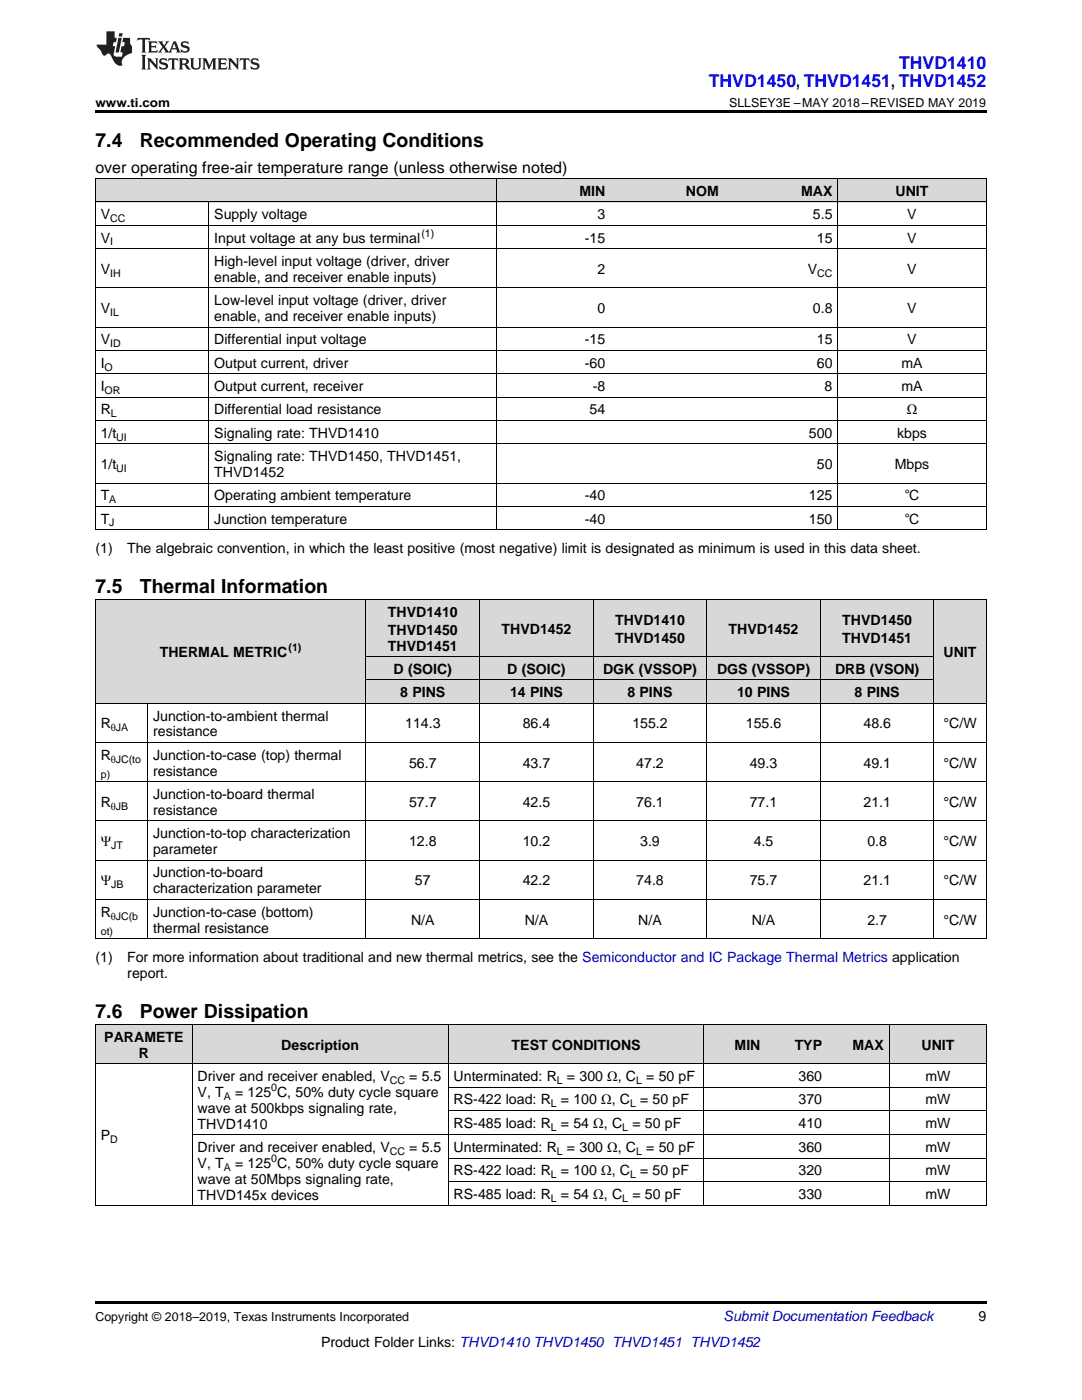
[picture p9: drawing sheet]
<svg xmlns="http://www.w3.org/2000/svg" width="216mm" height="279mm" viewBox="0 0 216 279" stroke-linecap="round" stroke-linejoin="round" font-family="sans-serif">
<defs><g id="words">
<g font-size="3.9">
<text x="19" y="29.3">7.4</text>
<text x="27.9" y="29.3">Recommended Operating Conditions</text>
<text x="19" y="118.4">7.5</text>
<text x="27.9" y="118.4">Thermal Information</text>
<text x="19" y="203.2">7.6</text>
<text x="27.9" y="203.2">Power Dissipation</text>
</g>
<g font-size="3.5" fill="#00f">
<text x="141.4" y="17.3">THVD1450, THVD1451, THVD1452</text>
<text x="179.4" y="13.8">THVD1410</text>
</g>
<text font-size="3.2" x="19" y="34.4">over operating free-air temperature range (unless otherwise noted)</text>
<g font-size="2.8">
<text x="115.6" y="39.1">MIN</text>
<text x="136.9" y="39.1">NOM</text>
<text x="159.8" y="39.1">MAX</text>
<text x="178.7" y="39.1">UNIT</text>
<text x="20.1" y="43.7">V</text>
<text x="42.8" y="43.7">Supply voltage</text>
<text x="119.2" y="43.7">3</text>
<text x="162.2" y="43.7">5.5</text>
<text x="181" y="43.7">V</text>
<text x="20.1" y="48.4">V</text>
<text x="42.8" y="48.4">Input voltage at any bus terminal</text>
<text x="42.8" y="53.1">High-level input voltage (driver, driver</text>
<text x="116.7" y="48.4">-15</text>
<text x="163" y="48.4">15</text>
<text x="181" y="48.4">V</text>
<text x="20.1" y="54.6">V</text>
<text x="42.8" y="56.2">enable, and receiver enable inputs)</text>
<text x="119.2" y="54.6">2</text>
<text x="161.2" y="54.6">V</text>
<text x="181" y="54.6">V</text>
<text x="20.1" y="62.5">V</text>
<text x="42.8" y="60.9">Low-level input voltage (driver, driver</text>
<text x="42.8" y="64.1">enable, and receiver enable inputs)</text>
<text x="119.2" y="62.5">0</text>
<text x="162.2" y="62.5">0.8</text>
<text x="181" y="62.5">V</text>
<text x="20.1" y="68.7">V</text>
<text x="42.8" y="68.7">Differential input voltage</text>
<text x="116.7" y="68.7">-15</text>
<text x="163" y="68.7">15</text>
<text x="181" y="68.7">V</text>
<text x="20.1" y="73.4">I</text>
<text x="42.8" y="73.4">Output current, driver</text>
<text x="116.7" y="73.4">-60</text>
<text x="163" y="73.4">60</text>
<text x="179.9" y="73.4">mA</text>
<text x="20.1" y="78">I</text>
<text x="20.1" y="82.7">R</text>
<text x="42.8" y="78">Output current, receiver</text>
<text x="42.8" y="82.7">Differential load resistance</text>
<text x="117.7" y="82.7">54</text>
<text x="118.3" y="78">-8</text>
<text x="164.5" y="78">8</text>
<text x="179.9" y="78">mA</text>
<text x="180.9" y="82.7">Ω</text>
<text x="20.1" y="87.3">1/t</text>
<text x="42.8" y="87.3">Signaling rate: THVD1410</text>
<text x="161.4" y="87.3">500</text>
<text x="179" y="87.3">kbps</text>
<text x="20.1" y="93.6">1/t</text>
<text x="42.8" y="92">Signaling rate: THVD1450, THVD1451,</text>
<text x="42.8" y="95.2">THVD1452</text>
<text x="163" y="93.6">50</text>
<text x="178.5" y="93.6">Mbps</text>
<text x="20.1" y="99.8">T</text>
<text x="42.8" y="99.8">Operating ambient temperature</text>
<text x="116.7" y="99.8">-40</text>
<text x="161.4" y="99.8">125</text>
<text x="180.6" y="99.8">℃</text>
<text x="20.1" y="104.5">T</text>
<text x="42.8" y="104.5">Junction temperature</text>
<text x="116.7" y="104.5">-40</text>
<text x="161.4" y="104.5">150</text>
<text x="180.6" y="104.5">℃</text>
<text x="19" y="110.3">(1)</text>
<text x="25.4" y="110.3">The algebraic convention, in which the least positive (most negative) limit is designated as minimum is used in this data sheet.</text>
<text x="77.4" y="123.1">THVD1410</text>
<text x="122.7" y="124.7">THVD1410</text>
<text x="168.1" y="124.7">THVD1450</text>
<text x="31.9" y="131.1">THERMAL METRIC</text>
<text x="77.4" y="126.6">THVD1450</text>
<text x="77.4" y="129.8">THVD1451</text>
<text x="100.1" y="126.4">THVD1452</text>
<text x="122.7" y="128.2">THVD1450</text>
<text x="145.4" y="126.4">THVD1452</text>
<text x="168.1" y="128.2">THVD1451</text>
<text x="188.3" y="131.1">UNIT</text>
<text x="78.5" y="134.5">D (SOIC)</text>
<text x="101.2" y="134.5">D (SOIC)</text>
<text x="120.3" y="134.5">DGK (VSSOP)</text>
<text x="143.1" y="134.5">DGS (VSSOP)</text>
<text x="166.6" y="134.5">DRB (VSON)</text>
<text x="30.6" y="143.8">Junction-to-ambient thermal</text>
<text x="79.9" y="139.1">8 PINS</text>
<text x="101.8" y="139.1">14 PINS</text>
<text x="125.2" y="139.1">8 PINS</text>
<text x="147.1" y="139.1">10 PINS</text>
<text x="170.5" y="139.1">8 PINS</text>
<text x="20.1" y="145.4">R</text>
<text x="30.6" y="147">resistance</text>
<text x="80.9" y="145.4">114.3</text>
<text x="104.3" y="145.4">86.4</text>
<text x="126.2" y="145.4">155.2</text>
<text x="148.8" y="145.4">155.6</text>
<text x="172.3" y="145.4">48.6</text>
<text x="188.3" y="145.4">°C/W</text>
<text x="20.1" y="151.6">R</text>
<text x="30.6" y="151.6">Junction-to-case (top) thermal</text>
<text x="30.6" y="154.8">resistance</text>
<text x="81.6" y="153.2">56.7</text>
<text x="104.3" y="153.2">43.7</text>
<text x="127" y="153.2">47.2</text>
<text x="149.6" y="153.2">49.3</text>
<text x="172.3" y="153.2">49.1</text>
<text x="188.3" y="153.2">°C/W</text>
<text x="20.1" y="161">R</text>
<text x="30.6" y="159.5">Junction-to-board thermal</text>
<text x="81.6" y="161">57.7</text>
<text x="104.3" y="161">42.5</text>
<text x="127" y="161">76.1</text>
<text x="149.6" y="161">77.1</text>
<text x="172.3" y="161">21.1</text>
<text x="188.3" y="161">°C/W</text>
<text x="30.6" y="162.6">resistance</text>
<text x="30.6" y="167.3">Junction-to-top characterization</text>
<text x="20.1" y="168.9">Ψ</text>
<text x="30.6" y="170.5">parameter</text>
<text x="81.6" y="168.9">12.8</text>
<text x="104.3" y="168.9">10.2</text>
<text x="127.7" y="168.9">3.9</text>
<text x="150.4" y="168.9">4.5</text>
<text x="173.1" y="168.9">0.8</text>
<text x="188.3" y="168.9">°C/W</text>
<text x="20.1" y="176.7">Ψ</text>
<text x="30.6" y="175.1">Junction-to-board</text>
<text x="30.6" y="178.3">characterization parameter</text>
<text x="82.8" y="176.7">57</text>
<text x="104.3" y="176.7">42.2</text>
<text x="127" y="176.7">74.8</text>
<text x="149.6" y="176.7">75.7</text>
<text x="172.3" y="176.7">21.1</text>
<text x="188.3" y="176.7">°C/W</text>
<text x="20.1" y="183">R</text>
<text x="30.6" y="183">Junction-to-case (bottom)</text>
<text x="82" y="184.5">N/A</text>
<text x="104.7" y="184.5">N/A</text>
<text x="127.4" y="184.5">N/A</text>
<text x="150" y="184.5">N/A</text>
<text x="173.1" y="184.5">2.7</text>
<text x="188.3" y="184.5">°C/W</text>
<text x="19" y="192">(1)</text>
<text x="25.4" y="192">For more information about traditional and new thermal metrics, see the Semiconductor and IC Package Thermal Metrics application</text>
<text x="30.6" y="186.1">thermal resistance</text>
<text x="25.4" y="195.2">report.</text>
<text x="20.8" y="207.9">PARAMETE</text>
<text x="56.1" y="209.5">Description</text>
<text x="102.1" y="209.5">TEST CONDITIONS</text>
<text x="146.6" y="209.5">MIN</text>
<text x="158.6" y="209.5">TYP</text>
<text x="170.1" y="209.5">MAX</text>
<text x="183.9" y="209.5">UNIT</text>
<text x="27.7" y="211.1">R</text>
<text x="39.4" y="215.7">Driver and receiver enabled, V</text>
<text x="81.7" y="215.7">= 5.5</text>
<text x="90.5" y="215.7">Unterminated: R</text>
<text x="113.1" y="215.7">= 300 Ω, C</text>
<text x="128.9" y="215.7">= 50 pF</text>
<text x="159.3" y="215.7">360</text>
<text x="184.6" y="215.7">mW</text>
<text x="39.4" y="218.9">V, T</text>
<text x="46.9" y="218.9">= 125 C, 50% duty cycle square</text>
<text x="90.5" y="220.4">RS-422 load: R</text>
<text x="111.9" y="220.4">= 100 Ω, C</text>
<text x="127.7" y="220.4">= 50 pF</text>
<text x="159.3" y="220.4">370</text>
<text x="184.6" y="220.4">mW</text>
<text x="20.1" y="227.6">P</text>
<text x="39.4" y="222.1">wave at 500kbps signaling rate,</text>
<text x="39.4" y="225.2">THVD1410</text>
<text x="90.5" y="225.1">RS-485 load: R</text>
<text x="111.9" y="225.1">= 54 Ω, C</text>
<text x="126.2" y="225.1">= 50 pF</text>
<text x="159.3" y="225.1">410</text>
<text x="184.6" y="225.1">mW</text>
<text x="39.4" y="229.9">Driver and receiver enabled, V</text>
<text x="39.4" y="233.1">V, T</text>
<text x="46.9" y="233.1">= 125 C, 50% duty cycle square</text>
<text x="81.7" y="229.9">= 5.5</text>
<text x="90.5" y="229.9">Unterminated: R</text>
<text x="113.1" y="229.9">= 300 Ω, C</text>
<text x="128.9" y="229.9">= 50 pF</text>
<text x="159.3" y="229.9">360</text>
<text x="184.6" y="229.9">mW</text>
<text x="39.4" y="236.3">wave at 50Mbps signaling rate,</text>
<text x="39.4" y="239.4">THVD145x devices</text>
<text x="90.5" y="234.6">RS-422 load: R</text>
<text x="90.5" y="239.3">RS-485 load: R</text>
<text x="111.9" y="234.6">= 100 Ω, C</text>
<text x="111.9" y="239.3">= 54 Ω, C</text>
<text x="126.2" y="239.3">= 50 pF</text>
<text x="127.7" y="234.6">= 50 pF</text>
<text x="159.3" y="234.6">320</text>
<text x="159.3" y="239.3">330</text>
<text x="184.6" y="234.6">mW</text>
<text x="184.6" y="239.3">mW</text>
<text x="195.3" y="263.6">9</text>
<text x="64.1" y="268.9">Product Folder Links: THVD1410 THVD1450 THVD1451 THVD1452</text>
</g>
<text font-size="2.8" fill="#0000c8" x="144.4" y="263.6">Submit Documentation Feedback</text>
<g font-size="2.5">
<text x="19" y="21.4">www.ti.com</text>
<text x="145.5" y="21.4">SLLSEY3E –MAY 2018–REVISED MAY 2019</text>
<text x="19" y="263.6">Copyright © 2018–2019, Texas Instruments Incorporated</text>
</g>
<g font-size="2.1">
<text x="22" y="44.3">CC</text>
<text x="84.1" y="47.3">(1)</text>
<text x="22" y="49">I</text>
<text x="22" y="55.2">IH</text>
<text x="163.1" y="55.2">CC</text>
<text x="22" y="63">IL</text>
<text x="22" y="69.3">ID</text>
<text x="20.9" y="73.9">O</text>
<text x="20.9" y="78.6">OR</text>
<text x="22.1" y="83.3">L</text>
<text x="23.2" y="87.9">UI</text>
<text x="23.2" y="94.2">UI</text>
<text x="21.8" y="100.4">A</text>
<text x="21.8" y="105.1">J</text>
<text x="57.6" y="130">(1)</text>
<text x="22.1" y="145.9">θJA</text>
<text x="20.1" y="155.4">p)</text>
<text x="22.1" y="152.2">θJC(to</text>
<text x="22.1" y="161.6">θJB</text>
<text x="22.2" y="169.4">JT</text>
<text x="22.2" y="177.3">JB</text>
<text x="22.1" y="183.5">θJC(b</text>
<text x="20.1" y="186.7">ot)</text>
<text x="44.7" y="219.5">A</text>
<text x="54.1" y="217.8">0</text>
<text x="77.8" y="216.3">CC</text>
<text x="109.9" y="220.9">L</text>
<text x="111.1" y="216.3">L</text>
<text x="125.7" y="220.9">L</text>
<text x="126.9" y="216.3">L</text>
<text x="109.9" y="225.7">L</text>
<text x="124.2" y="225.7">L</text>
<text x="22" y="228.1">D</text>
<text x="44.7" y="233.6">A</text>
<text x="54.1" y="232">0</text>
<text x="77.8" y="230.5">CC</text>
<text x="111.1" y="230.5">L</text>
<text x="126.9" y="230.5">L</text>
<text x="109.9" y="235.1">L</text>
<text x="109.9" y="239.9">L</text>
<text x="124.2" y="239.9">L</text>
<text x="125.7" y="235.1">L</text>
</g>
</g></defs>
<g fill="#d8d8d8">
<path d="M19 204.5h19.4v7.8h-19.4z"/>
<path d="M38.4 204.5h51.1v7.8h-51.1z"/>
<path d="M89.5 204.5h51v7.8h-51z"/>
<path d="M140.5 204.5h12.3v7.8h-12.3z"/>
<path d="M152.8 204.5h12.3v7.8h-12.3z"/>
<path d="M165.1 204.5h12.4v7.8h-12.4z"/>
<path d="M177.5 204.5h19.3v7.8h-19.3z"/>
<path d="M19 119.7h10.5v20.7h-10.5z"/>
<path d="M29.5 119.7h43.6v20.7h-43.6z"/>
<path d="M186.4 119.7h10.4v20.7h-10.4z"/>
<path d="M73.1 135.7h22.6v4.7h-22.6z"/>
<path d="M95.7 135.7h22.7v4.7h-22.7z"/>
<path d="M118.4 135.7h22.6v4.7h-22.6z"/>
<path d="M141 135.7h22.7v4.7h-22.7z"/>
<path d="M163.7 135.7h22.7v4.7h-22.7z"/>
<path d="M73.1 131.1h22.6v4.6h-22.6z"/>
<path d="M95.7 131.1h22.7v4.6h-22.7z"/>
<path d="M118.4 131.1h22.6v4.6h-22.6z"/>
<path d="M141 131.1h22.7v4.6h-22.7z"/>
<path d="M163.7 131.1h22.7v4.6h-22.7z"/>
<path d="M73.1 119.7h22.6v11.4h-22.6z"/>
<path d="M95.7 119.7h22.7v11.4h-22.7z"/>
<path d="M118.4 119.7h22.6v11.4h-22.6z"/>
<path d="M141 119.7h22.7v11.4h-22.7z"/>
<path d="M163.7 119.7h22.7v11.4h-22.7z"/>
<path d="M19 35.7h22.7v4.7h-22.7z"/>
<path d="M41.7 35.7h57.5v4.7h-57.5z"/>
<path d="M99.2 35.7h22.7v4.7h-22.7z"/>
<path d="M121.9 35.7h22.6v4.7h-22.6z"/>
<path d="M144.5 35.7h22.7v4.7h-22.7z"/>
<path d="M167.2 35.7h29.6v4.7h-29.6z"/>
</g>
<g fill="#000">
<path d="M19 22h177.8v.5h-177.8zM19 105.7l.2 .1zM99.1 105.7l.1 .1zM121.8 105.7l.1 .1zM144.4 105.7l.1 .1zM167.1 105.7l.1 .1zM196.7 105.7l.1 .1zM19 240.7h.2zM89.4 240.7h.1zM140.4 240.7h.1zM152.7 240.7h.1zM165 240.7h.1z"/>
<path d="M177.4 240.7h.1zM196.7 240.7h.1zM19 259.7h177.8v.5h-177.8z"/>
</g>
<g fill="none" stroke="#000" stroke-width=".2">
<path d="M19 35.6h177.8M19.1 35.7v70.1M99.1 35.7v70.1M167.1 35.7v70.1M196.8 35.7v70.1M19 57.4h177.8M19 49.6h177.8M19 45h177.8M19 40.3h177.8M41.6 40.3v65.5M19 79.3h177.8M19 74.6h177.8"/>
<path d="M19 69.9h177.8M19 65.3h177.8M19 96.4h177.8M19 88.6h177.8M19 83.9h177.8M19 119.6h177.8M19 105.7h177.8M19 101.1h177.8M19.1 119.7v67.7M73 119.7v67.7M95.7 119.7v67.7M118.3 119.7v67.7"/>
<path d="M141 119.7v67.7M163.7 119.7v67.7M186.3 119.7v67.7M196.8 119.7v67.7M73.1 135.7h113.3M73.1 131h113.3M19 156h177.8M19 148.2h177.8M19 140.4h177.8M29.4 140.4v47M19 179.5h177.8M19 171.7h177.8"/>
<path d="M19 163.8h177.8M19 187.3h177.8M19 212.3h177.8M19 204.5h177.8M19.1 204.5v36.2M38.3 204.5v36.2M89.4 204.5v36.2M89.5 216.9h107.3M140.5 204.5v36.2M177.4 204.5v36.2M196.8 204.5v36.2M38.4 226.5h158.4"/>
<path d="M89.5 235.8h107.3M89.5 231.1h107.3M89.5 221.6h107.3M19 240.6h177.8"/>
</g>
<g fill="#231f20">
<path d="M27.5 7.6l-.1 .5 .4-.2h.6v.1v2.1l-.2 .4h1l-.3-.4v-2.1l.1-.1h.5l.5 .2-.2-.5zM29.5 8.3l.2 .3v1.5l-.2 .4h1.8l.2-.6a1.04 1.04 0 0 1-1.3 .2v-.7h.6l.3 .2v-.6l-.3 .2h-.6v-.6l.8-.1 .4 .3-.2-.5zM31.5 8.3l.9 1.1-.9 1.1h.8l-.2-.2 .5-.7 .4 .7-.2 .2h1.5l-.1-.2 .1-.4h.9l.1 .4-.2 .2h1l-.3-.3-.7-1.9h-.5l-.9 2-.8-1 .9-1h-.8l.1 .3-.3 .5-.4-.6 .2-.2zM34.7 8.6l.4 1h-.7zM36.3 8.4a.63 .63 0 0 0-.2 .7 .63 .63 0 0 0 .6 .4l.6 .2 .1 .2a.75 .75 0 0 1-.7 .4 .75 .75 0 0 1-.6-.5l.1 .7 .1-.1a1.11 1.11 0 0 0 1.5-.6 1.13 1.13 0 0 0-1.2-.8l-.1-.4a1.04 1.04 0 0 1 1.2 .2l-.2-.5-.1 .1-.5-.2zM28.2 10.9l.2 .4v2.2l-.2 .4h1l-.3-.4v-2.2l.3-.4zM29.3 11.6l.3 .4v1.5l-.3 .4h.8l-.2-.4v-1.3l1.5 1.7v-1.9l.2-.4h-.7l.2 .4v.9l-1.1-1.3zM32 11.8a.62 .62 0 0 0-.2 .7 .62 .62 0 0 0 .6 .4l.6 .1 .1 .3a.76 .76 0 0 1-.7 .3 .76 .76 0 0 1-.6-.4l.1 .7 .1-.1a1.11 1.11 0 0 0 1.5-.6 1.13 1.13 0 0 0-1.2-.8l-.1-.4a1.04 1.04 0 0 1 1.2 .2l-.2-.6-.1 .1-.5-.1zM33.7 11.6l-.2 .6a.61 .61 0 0 1 .8-.3v1.6l-.2 .4h.9l-.2-.4v-1.6a.63 .63 0 0 1 .8 .3l-.2-.6zM35.6 11.6l.3 .4v1.5l-.3 .4h1l-.2-.2v-.8l.5 .2a.76 .76 0 0 0 1.2 .7l-1-1a.58 .58 0 0 0 .6-.5 .58 .58 0 0 0-.5-.6zM36.4 11.9h.1a.45 .45 0 0 1 .5 .1 .45 .45 0 0 1 .1 .5l-.7 .2zM37.9 11.6l.2 .2a2.17 2.17 0 0 0 .3 1.9 .99 .99 0 0 0 1.6-.6v-1.1l.2-.4h-.7l.2 .2a1.92 1.92 0 0 1-.2 1.8 .6 .6 0 0 1-.9-.5v-1.1l.2-.4zM40.4 11.6l.2 .4v1.5l-.2 .4h.7l-.2-.4v-1.4l.8 1.8 .8-1.8v1.4l-.2 .4h.9l-.2-.4v-1.5l.2-.4h-.8l-.6 1.5-.6-1.5zM43.4 11.6l.2 .4v1.5l-.2 .4h1.8l.2-.6a1.04 1.04 0 0 1-1.3 .1v-.6h.5l.4 .2v-.6l-.4 .2h-.5v-.7h.8l.3 .3-.1-.6zM45.5 11.6l.2 .4v1.5l-.2 .4h.7l-.2-.4v-1.3l1.5 1.7v-1.9l.2-.4h-.7l.2 .4v.9l-1.1-1.3zM47.9 11.6l-.1 .6a.61 .61 0 0 1 .8-.3v1.6l-.3 .4h1l-.3-.4 .1-1.6a.63 .63 0 0 1 .7 .3l-.1-.6zM50.2 11.8a.62 .62 0 0 0-.2 .7 .62 .62 0 0 0 .6 .4l.6 .1 .2 .3a.76 .76 0 0 1-.8 .3 .76 .76 0 0 1-.6-.4l.1 .7 .2-.1a1.11 1.11 0 0 0 1.5-.6 1.13 1.13 0 0 0-1.3-.8l-.1-.4a1.04 1.04 0 0 1 1.2 .2l-.1-.6-.2 .1-.5-.1z"/>
<path d="M21.2 6.3v2.6h-1.9l.1 .4 .7 .9a.91 .91 0 0 0 1 .8 .56 .56 0 0 1 .5-.3 .56 .56 0 0 1 .5 .3l.4 .8a1.53 1.53 0 0 0 1.9 1.2 1.54 1.54 0 0 1 1-2.1l.9-.3v-1.4a1.52 1.52 0 0 1-.3-1.6h-1.4l-.2 .8h.5l-.2 .8h-.4l-.2 1v.2l.4 .1-.2 .8a1.93 1.93 0 0 1-1.6-.3l.3-1.8h-.5l.2-.8h.4l.2-.8h-.4v-1.3zM23.6 7.6l-.6 2.9h.7l.6-2.9zM23.8 6.6l-.1 .7h.6l.2-.7z"/>
</g>
<use href="#words"/>
</svg>
